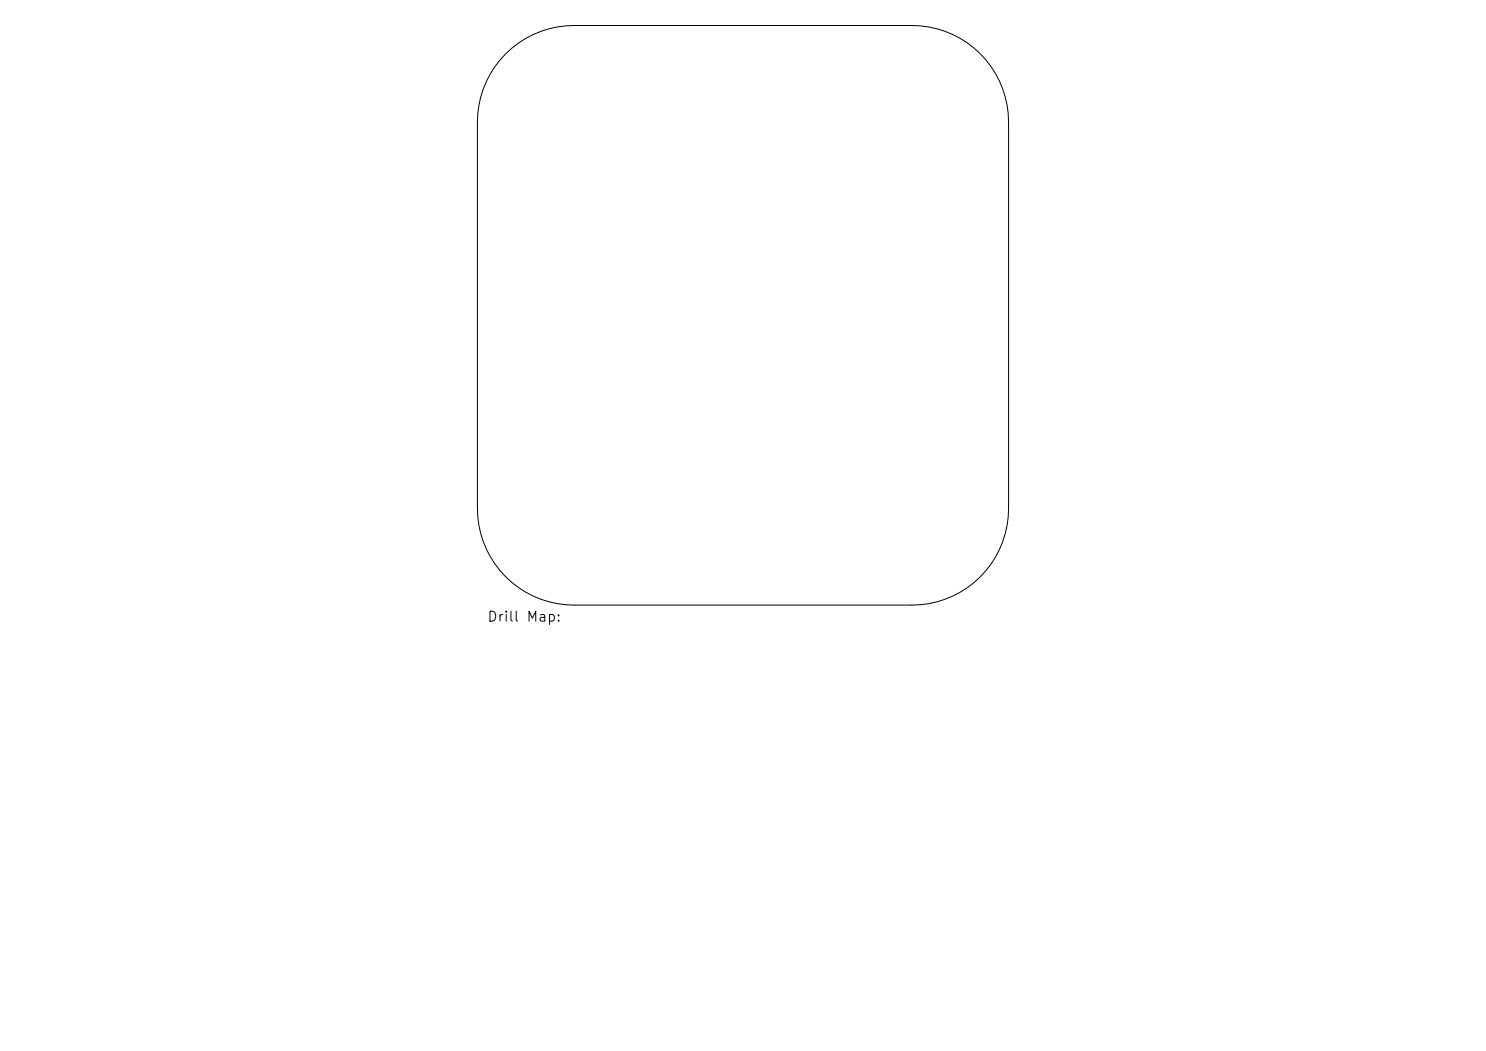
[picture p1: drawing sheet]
<svg xmlns="http://www.w3.org/2000/svg" width="297mm" height="210mm" viewBox="0 0 297 210" stroke-linecap="round" stroke-linejoin="round" font-family="sans-serif">
<defs><g id="words">
<text font-size="2" x="97.3" y="124.7">Drill Map:</text>
</g></defs>
<path d="M101.1 10.7a19.3 19.3 0 0 1 13.6-5.6h67.6a19.3 19.3 0 0 1 19.3 19.3v77.2a19.3 19.3 0 0 1-19.3 19.3h-67.6a19.3 19.3 0 0 1-19.3-19.3v-77.2a19.3 19.3 0 0 1 5.7-13.7z" fill="none" stroke="#000" stroke-width=".2"/>
<use href="#words"/>
</svg>
